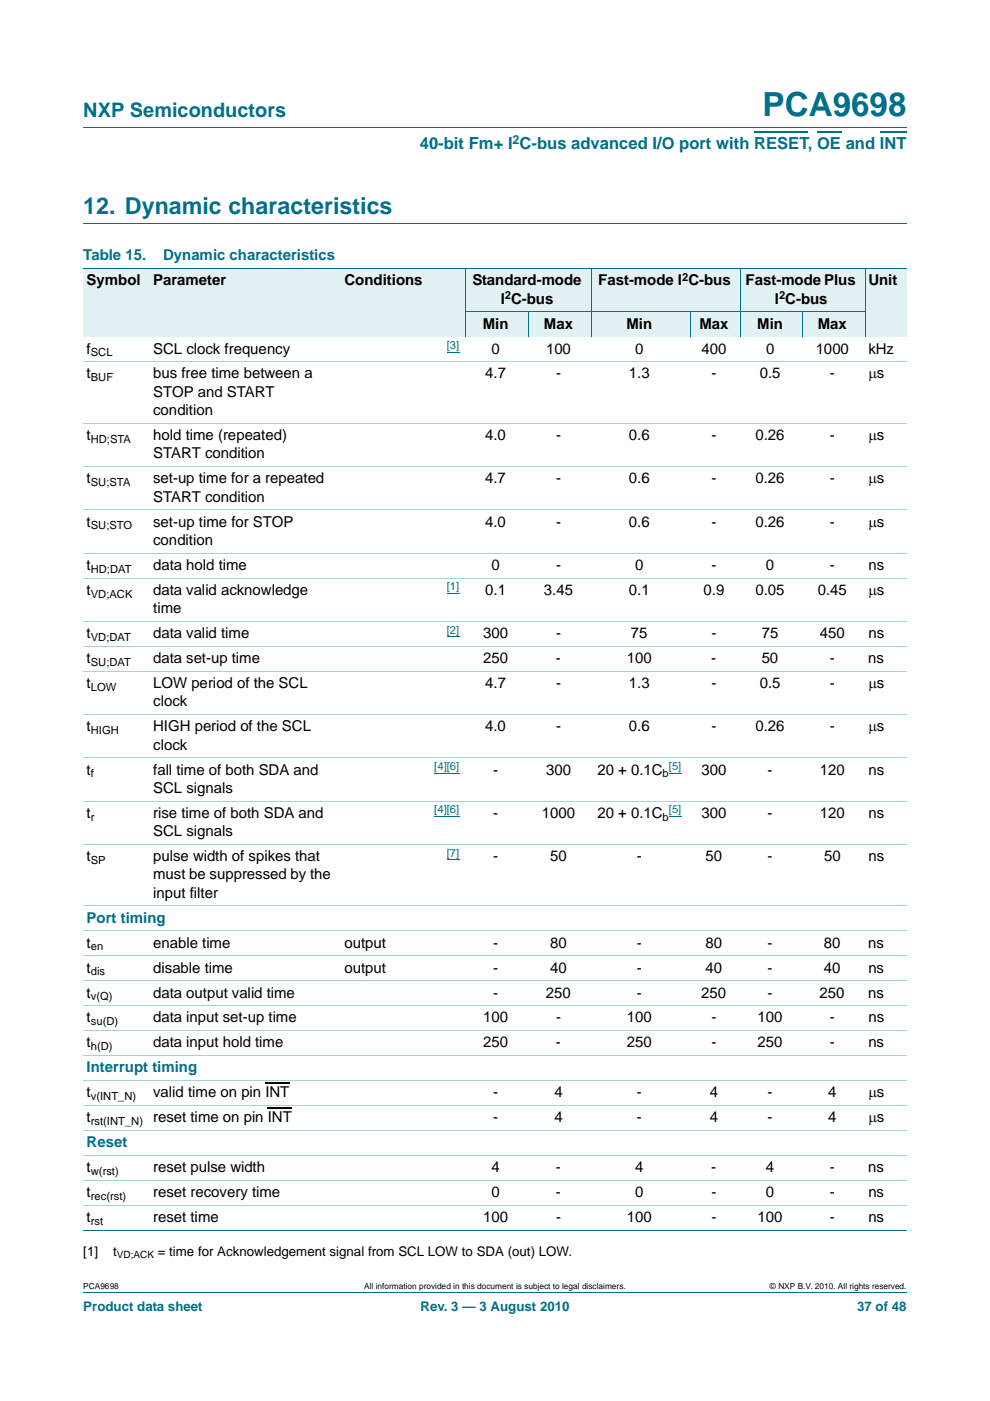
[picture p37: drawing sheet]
<svg xmlns="http://www.w3.org/2000/svg" width="210mm" height="297mm" viewBox="0 0 210 297" stroke-linecap="round" stroke-linejoin="round" font-family="sans-serif">
<defs><g id="words">
<text font-size="7" fill="#00708a" x="161.7" y="24.6">PCA9698</text>
<text font-size="4.9" fill="#00708a" x="17.7" y="45.4">12. Dynamic characteristics</text>
<text font-size="4.2" fill="#00708a" x="17.7" y="24.9">NXP Semiconductors</text>
<text font-size="3.5" fill="#00708a" x="89" y="31.6">40-bit Fm+ I C-bus advanced I/O port with RESET, OE and INT</text>
<g font-size="3.2" fill="#00708a">
<text x="17.7" y="55.2">Table 15.</text>
<text x="34.6" y="55.2">Dynamic characteristics</text>
<text x="18.4" y="195.6">Port timing</text>
<text x="18.4" y="227.4">Interrupt timing</text>
<text x="18.4" y="243.2">Reset</text>
</g>
<g font-size="3.2">
<text x="18.4" y="60.5">Symbol</text>
<text x="32.5" y="60.5">Parameter</text>
<text x="73.1" y="60.5">Conditions</text>
<text x="100.2" y="60.5">Standard-mode</text>
<text x="106.2" y="64.4">I C-bus</text>
<text x="126.9" y="60.5">Fast-mode I C-bus</text>
<text x="158.1" y="60.5">Fast-mode Plus</text>
<text x="164.3" y="64.4">I C-bus</text>
<text x="184.2" y="60.5">Unit</text>
<text x="102.4" y="69.7">Min</text>
<text x="115.4" y="69.7">Max</text>
<text x="132.9" y="69.7">Min</text>
<text x="148.3" y="69.7">Max</text>
<text x="160.6" y="69.7">Min</text>
<text x="173.5" y="69.7">Max</text>
<text x="18.4" y="75">f</text>
<text x="32.5" y="75">SCL clock frequency</text>
<text x="104.2" y="75">0</text>
<text x="115.8" y="75">100</text>
<text x="134.7" y="75">0</text>
<text x="148.8" y="75">400</text>
<text x="162.5" y="75">0</text>
<text x="173" y="75">1000</text>
<text x="184.2" y="75">kHz</text>
<text x="18.4" y="80.2">t</text>
<text x="32.5" y="80.2">bus free time between a</text>
<text x="102.9" y="80.2">4.7</text>
<text x="117.9" y="80.2">-</text>
<text x="133.4" y="80.2">1.3</text>
<text x="150.9" y="80.2">-</text>
<text x="161.1" y="80.2">0.5</text>
<text x="176" y="80.2">-</text>
<text x="184.2" y="80.2">μs</text>
<text x="32.5" y="84.1">STOP and START</text>
<text x="32.5" y="88">condition</text>
<text x="18.4" y="93.3">t</text>
<text x="32.5" y="93.3">hold time (repeated)</text>
<text x="102.9" y="93.3">4.0</text>
<text x="117.9" y="93.3">-</text>
<text x="133.4" y="93.3">0.6</text>
<text x="150.9" y="93.3">-</text>
<text x="160.2" y="93.3">0.26</text>
<text x="176" y="93.3">-</text>
<text x="184.2" y="93.3">μs</text>
<text x="32.5" y="97.2">START condition</text>
<text x="18.4" y="102.5">t</text>
<text x="32.5" y="102.5">set-up time for a repeated</text>
<text x="32.5" y="106.4">START condition</text>
<text x="102.9" y="102.5">4.7</text>
<text x="117.9" y="102.5">-</text>
<text x="133.4" y="102.5">0.6</text>
<text x="150.9" y="102.5">-</text>
<text x="160.2" y="102.5">0.26</text>
<text x="176" y="102.5">-</text>
<text x="184.2" y="102.5">μs</text>
<text x="18.4" y="111.7">t</text>
<text x="32.5" y="111.7">set-up time for STOP</text>
<text x="102.9" y="111.7">4.0</text>
<text x="117.9" y="111.7">-</text>
<text x="133.4" y="111.7">0.6</text>
<text x="150.9" y="111.7">-</text>
<text x="160.2" y="111.7">0.26</text>
<text x="176" y="111.7">-</text>
<text x="184.2" y="111.7">μs</text>
<text x="32.5" y="115.5">condition</text>
<text x="18.4" y="120.8">t</text>
<text x="32.5" y="120.8">data hold time</text>
<text x="104.2" y="120.8">0</text>
<text x="117.9" y="120.8">-</text>
<text x="134.7" y="120.8">0</text>
<text x="150.9" y="120.8">-</text>
<text x="162.5" y="120.8">0</text>
<text x="176" y="120.8">-</text>
<text x="184.2" y="120.8">ns</text>
<text x="18.4" y="126.1">t</text>
<text x="32.5" y="126.1">data valid acknowledge</text>
<text x="32.5" y="130">time</text>
<text x="102.9" y="126.1">0.1</text>
<text x="115.4" y="126.1">3.45</text>
<text x="133.4" y="126.1">0.1</text>
<text x="149.2" y="126.1">0.9</text>
<text x="160.3" y="126.1">0.05</text>
<text x="173.5" y="126.1">0.45</text>
<text x="184.2" y="126.1">μs</text>
<text x="18.4" y="135.3">t</text>
<text x="32.5" y="135.3">data valid time</text>
<text x="102.5" y="135.3">300</text>
<text x="117.9" y="135.3">-</text>
<text x="133.8" y="135.3">75</text>
<text x="150.9" y="135.3">-</text>
<text x="161.6" y="135.3">75</text>
<text x="173.9" y="135.3">450</text>
<text x="184.2" y="135.3">ns</text>
<text x="18.4" y="140.6">t</text>
<text x="32.5" y="140.6">data set-up time</text>
<text x="102.5" y="140.6">250</text>
<text x="117.9" y="140.6">-</text>
<text x="132.9" y="140.6">100</text>
<text x="150.9" y="140.6">-</text>
<text x="161.6" y="140.6">50</text>
<text x="176" y="140.6">-</text>
<text x="184.2" y="140.6">ns</text>
<text x="18.4" y="145.9">t</text>
<text x="32.5" y="145.9">LOW period of the SCL</text>
<text x="32.5" y="149.8">clock</text>
<text x="102.9" y="145.9">4.7</text>
<text x="117.9" y="145.9">-</text>
<text x="133.4" y="145.9">1.3</text>
<text x="150.9" y="145.9">-</text>
<text x="161.1" y="145.9">0.5</text>
<text x="176" y="145.9">-</text>
<text x="184.2" y="145.9">μs</text>
<text x="18.4" y="155">t</text>
<text x="32.5" y="155">HIGH period of the SCL</text>
<text x="102.9" y="155">4.0</text>
<text x="117.9" y="155">-</text>
<text x="133.4" y="155">0.6</text>
<text x="150.9" y="155">-</text>
<text x="160.2" y="155">0.26</text>
<text x="176" y="155">-</text>
<text x="184.2" y="155">μs</text>
<text x="32.5" y="158.9">clock</text>
<text x="18.4" y="164.2">t</text>
<text x="32.5" y="164.2">fall time of both SDA and</text>
<text x="104.6" y="164.2">-</text>
<text x="115.8" y="164.2">300</text>
<text x="126.7" y="164.2">20 + 0.1C</text>
<text x="148.8" y="164.2">300</text>
<text x="162.8" y="164.2">-</text>
<text x="173.9" y="164.2">120</text>
<text x="184.2" y="164.2">ns</text>
<text x="18.4" y="173.4">t</text>
<text x="32.5" y="168.1">SCL signals</text>
<text x="32.5" y="173.4">rise time of both SDA and</text>
<text x="104.6" y="173.4">-</text>
<text x="114.9" y="173.4">1000</text>
<text x="126.7" y="173.4">20 + 0.1C</text>
<text x="148.8" y="173.4">300</text>
<text x="162.8" y="173.4">-</text>
<text x="173.9" y="173.4">120</text>
<text x="184.2" y="173.4">ns</text>
<text x="32.5" y="177.3">SCL signals</text>
<text x="18.4" y="182.6">t</text>
<text x="32.5" y="182.6">pulse width of spikes that</text>
<text x="104.6" y="182.6">-</text>
<text x="116.7" y="182.6">50</text>
<text x="135.1" y="182.6">-</text>
<text x="149.6" y="182.6">50</text>
<text x="162.8" y="182.6">-</text>
<text x="174.8" y="182.6">50</text>
<text x="184.2" y="182.6">ns</text>
<text x="32.5" y="186.4">must be suppressed by the</text>
<text x="32.5" y="190.3">input filter</text>
<text x="18.4" y="200.9">t</text>
<text x="32.5" y="200.9">enable time</text>
<text x="73.1" y="200.9">output</text>
<text x="104.6" y="200.9">-</text>
<text x="116.7" y="200.9">80</text>
<text x="135.1" y="200.9">-</text>
<text x="149.6" y="200.9">80</text>
<text x="162.8" y="200.9">-</text>
<text x="174.8" y="200.9">80</text>
<text x="184.2" y="200.9">ns</text>
<text x="18.4" y="206.2">t</text>
<text x="32.5" y="206.2">disable time</text>
<text x="73.1" y="206.2">output</text>
<text x="104.6" y="206.2">-</text>
<text x="116.7" y="206.2">40</text>
<text x="135.1" y="206.2">-</text>
<text x="149.6" y="206.2">40</text>
<text x="162.8" y="206.2">-</text>
<text x="174.8" y="206.2">40</text>
<text x="184.2" y="206.2">ns</text>
<text x="18.4" y="211.5">t</text>
<text x="32.5" y="211.5">data output valid time</text>
<text x="104.6" y="211.5">-</text>
<text x="115.8" y="211.5">250</text>
<text x="135.1" y="211.5">-</text>
<text x="148.7" y="211.5">250</text>
<text x="162.8" y="211.5">-</text>
<text x="173.9" y="211.5">250</text>
<text x="184.2" y="211.5">ns</text>
<text x="18.4" y="216.8">t</text>
<text x="32.5" y="216.8">data input set-up time</text>
<text x="102.5" y="216.8">100</text>
<text x="117.9" y="216.8">-</text>
<text x="133" y="216.8">100</text>
<text x="150.9" y="216.8">-</text>
<text x="160.7" y="216.8">100</text>
<text x="176" y="216.8">-</text>
<text x="184.2" y="216.8">ns</text>
<text x="18.4" y="222.1">t</text>
<text x="32.5" y="222.1">data input hold time</text>
<text x="102.5" y="222.1">250</text>
<text x="117.9" y="222.1">-</text>
<text x="133" y="222.1">250</text>
<text x="150.9" y="222.1">-</text>
<text x="160.7" y="222.1">250</text>
<text x="176" y="222.1">-</text>
<text x="184.2" y="222.1">ns</text>
<text x="18.4" y="232.7">t</text>
<text x="32.5" y="232.7">valid time on pin INT</text>
<text x="104.6" y="232.7">-</text>
<text x="117.6" y="232.7">4</text>
<text x="135.1" y="232.7">-</text>
<text x="150.5" y="232.7">4</text>
<text x="162.8" y="232.7">-</text>
<text x="175.7" y="232.7">4</text>
<text x="184.2" y="232.7">μs</text>
<text x="18.4" y="238">t</text>
<text x="32.5" y="238">reset time on pin INT</text>
<text x="104.6" y="238">-</text>
<text x="117.6" y="238">4</text>
<text x="135.1" y="238">-</text>
<text x="150.5" y="238">4</text>
<text x="162.8" y="238">-</text>
<text x="175.7" y="238">4</text>
<text x="184.2" y="238">μs</text>
<text x="18.4" y="248.5">t</text>
<text x="32.5" y="248.5">reset pulse width</text>
<text x="104.2" y="248.5">4</text>
<text x="117.9" y="248.5">-</text>
<text x="134.7" y="248.5">4</text>
<text x="150.9" y="248.5">-</text>
<text x="162.4" y="248.5">4</text>
<text x="176" y="248.5">-</text>
<text x="184.2" y="248.5">ns</text>
<text x="18.4" y="253.8">t</text>
<text x="32.5" y="253.8">reset recovery time</text>
<text x="104.2" y="253.8">0</text>
<text x="117.9" y="253.8">-</text>
<text x="134.7" y="253.8">0</text>
<text x="150.9" y="253.8">-</text>
<text x="162.5" y="253.8">0</text>
<text x="176" y="253.8">-</text>
<text x="184.2" y="253.8">ns</text>
<text x="18.4" y="259.1">t</text>
<text x="32.5" y="259.1">reset time</text>
<text x="102.5" y="259.1">100</text>
<text x="117.9" y="259.1">-</text>
<text x="133" y="259.1">100</text>
<text x="150.9" y="259.1">-</text>
<text x="160.7" y="259.1">100</text>
<text x="176" y="259.1">-</text>
<text x="184.2" y="259.1">ns</text>
</g>
<g font-size="2.8">
<text x="17.7" y="266.3">[1]</text>
<text x="24" y="266.3">t</text>
<text x="33.5" y="266.3">= time for Acknowledgement signal from SCL LOW to SDA (out) LOW.</text>
</g>
<g font-size="2.8" fill="#00708a">
<text x="17.7" y="277.9">Product data sheet</text>
<text x="89.2" y="277.9">Rev. 3 — 3 August 2010</text>
<text x="181.8" y="277.9">37 of 48</text>
</g>
<text font-size="2.6" fill="#00708a" x="108.7" y="30.5">2</text>
<g font-size="2.4">
<text x="144.7" y="59.5">2</text>
<text x="107.1" y="63.4">2</text>
<text x="165.2" y="63.4">2</text>
<text x="19.3" y="75.5">SCL</text>
<text x="19.3" y="80.8">BUF</text>
<text x="19.3" y="93.9">HD;STA</text>
<text x="19.3" y="103">SU;STA</text>
<text x="19.3" y="112.2">SU;STO</text>
<text x="19.3" y="121.4">HD;DAT</text>
<text x="19.3" y="126.7">VD;ACK</text>
<text x="19.3" y="135.8">VD;DAT</text>
<text x="19.3" y="141.1">SU;DAT</text>
<text x="19.3" y="146.4">LOW</text>
<text x="19.3" y="155.6">HIGH</text>
<text x="19.3" y="164.8">f</text>
<text x="140.5" y="164.8">b</text>
<text x="19.3" y="174">r</text>
<text x="140.5" y="174">b</text>
<text x="19.3" y="183.1">SP</text>
<text x="19.3" y="201.5">en</text>
<text x="19.3" y="206.8">dis</text>
<text x="19.3" y="212.1">v(Q)</text>
<text x="19.3" y="217.4">su(D)</text>
<text x="19.3" y="222.7">h(D)</text>
<text x="19.3" y="233.2">v(INT_N)</text>
<text x="19.3" y="238.5">rst(INT_N)</text>
<text x="19.3" y="249.1">w(rst)</text>
<text x="19.3" y="254.4">rec(rst)</text>
<text x="19.3" y="259.7">rst</text>
</g>
<g font-size="2.4" fill="#00f">
<text x="94.8" y="74">[3]</text>
<text x="94.8" y="125.2">[1]</text>
<text x="94.8" y="134.3">[2]</text>
<text x="92.1" y="163.3">[4][6]</text>
<text x="141.9" y="163.3">[5]</text>
<text x="92.1" y="172.4">[4][6]</text>
<text x="141.9" y="172.4">[5]</text>
<text x="94.8" y="181.6">[7]</text>
</g>
<text font-size="2.1" x="24.8" y="266.8">VD;ACK</text>
<g font-size="1.8">
<text x="17.7" y="273.3">PCA9698</text>
<text x="77.3" y="273.3">All information provided in this document is subject to legal disclaimers.</text>
<text x="163.3" y="273.3">© NXP B.V. 2010. All rights reserved.</text>
</g>
</g></defs>
<path d="M17.7 27h174.6M17.7 47.4h174.6M17.7 273.9h174.6" fill="none" stroke="#00708a" stroke-width=".21"/>
<path d="M160 28h11.3M173.3 28h5.1M186.6 28h5.7" fill="none" stroke="#00708a" stroke-width=".36"/>
<g fill="#e2f1f4">
<path d="M17.7 57h14.1v14.4h-14.1z"/>
<path d="M31.8 57h40.5v14.4h-40.5z"/>
<path d="M72.3 57h18.8v14.4h-18.8z"/>
<path d="M91.1 57h7.7v14.4h-7.7z"/>
<path d="M98.8 57h26.7v9.1h-26.7z"/>
<path d="M125.5 57h31.6v9.1h-31.6z"/>
<path d="M157.1 57h26.4v9.1h-26.4z"/>
<path d="M183.5 57h8.8v14.4h-8.8z"/>
<path d="M98.8 66.1h13.3v5.3h-13.3z"/>
<path d="M112.1 66.1h13.4v5.3h-13.4z"/>
<path d="M125.5 66.1h20.9v5.3h-20.9z"/>
<path d="M146.4 66.1h10.7v5.3h-10.7z"/>
<path d="M157.1 66.1h13.2v5.3h-13.2z"/>
<path d="M170.3 66.1h13.2v5.3h-13.2z"/>
</g>
<path d="M94.8 74.7h2.6M94.8 125.9h2.6M94.8 135h2.6M92.1 164h5.3M92.1 173.1h5.3M141.9 164h2.6M141.9 173.1h2.6M94.8 182.3h2.6" fill="none" stroke="#00f" stroke-width=".21"/>
<path d="M56.3 229.7h5.1M56.8 235h5.1" fill="none" stroke="#000" stroke-width=".23"/>
<path d="M17.7 57h174.6M98.8 56.9v14.5M125.5 56.9v14.5M157.1 56.9v14.5M183.5 56.9v14.5M98.8 66.1h84.7M112.1 66.1v5.3M146.4 66.1v5.3M170.3 66.1v5.3M17.7 260.9h174.6" fill="none" stroke="#00708a" stroke-width=".21"/>
<g fill="none" stroke="#a5d5dc" stroke-width=".21">
<path d="M17.7 76.7h174.6M17.7 89.8h174.6M17.7 99h174.6M17.7 108.1h174.6M17.7 117.3h174.6M17.7 122.6h174.6M17.7 131.8h174.6M17.7 137.1h174.6M17.7 142.3h174.6M17.7 151.5h174.6M17.7 160.7h174.6M17.7 169.9h174.6"/>
<path d="M17.7 179h174.6M17.7 192.1h174.6M17.7 197.4h174.6M17.7 202.7h174.6M17.7 208h174.6M17.7 213.3h174.6M17.7 218.5h174.6M17.7 223.8h174.6M17.7 229.1h174.6M17.7 234.4h174.6M17.7 239.7h174.6M17.7 245h174.6"/>
<path d="M17.7 250.3h174.6M17.7 255.6h174.6"/>
</g>
<use href="#words"/>
</svg>
